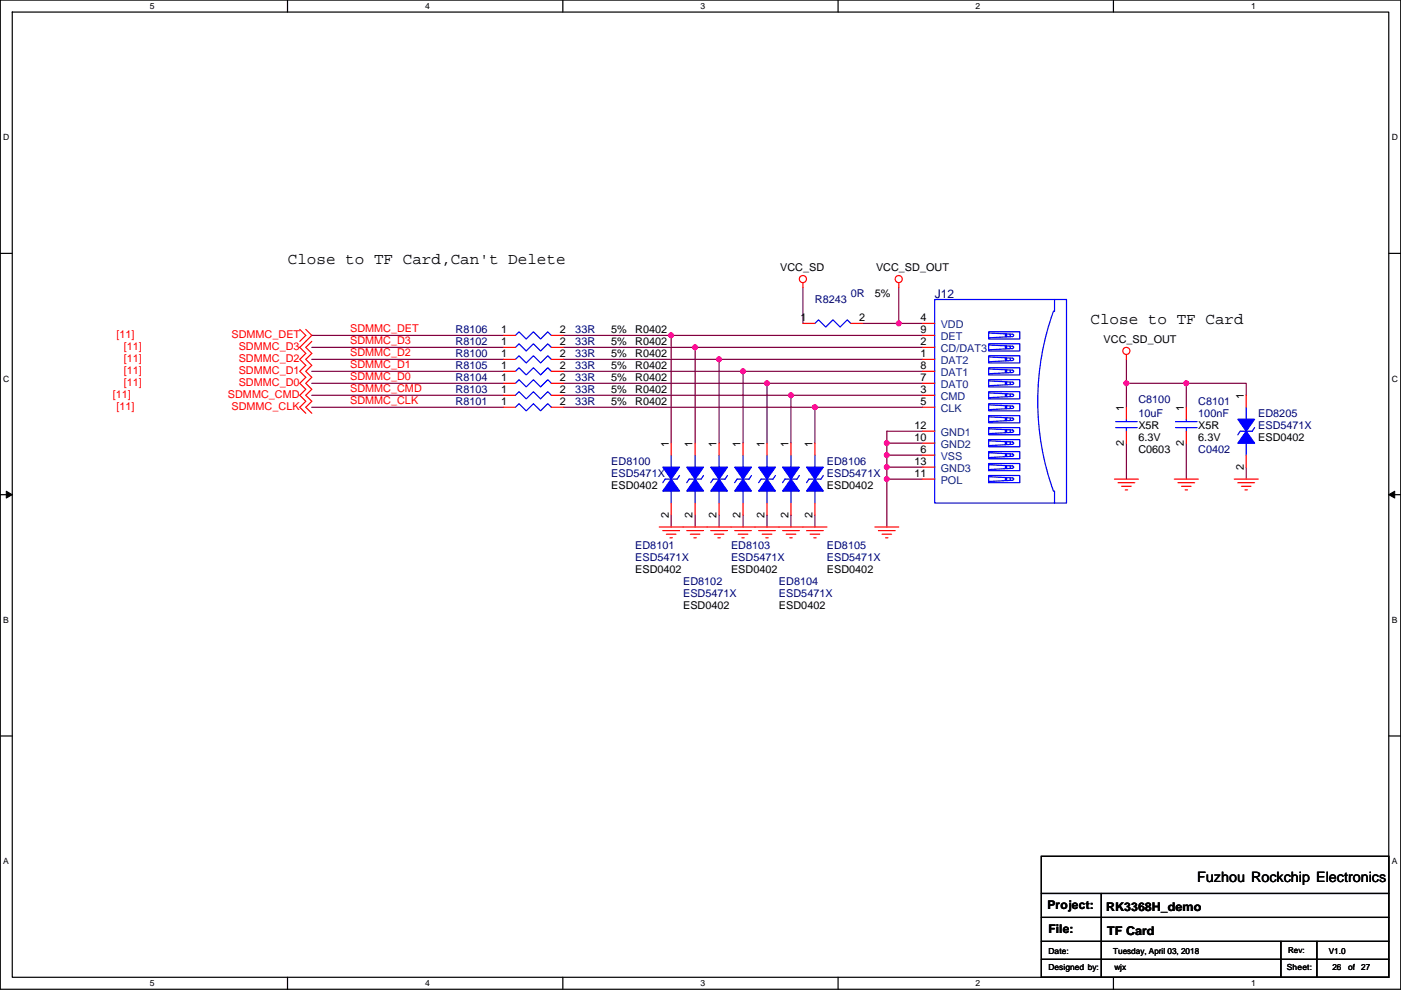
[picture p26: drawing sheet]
<svg xmlns="http://www.w3.org/2000/svg" width="297mm" height="210mm" viewBox="0 0 297 210" stroke-linecap="round" stroke-linejoin="round" font-family="sans-serif">
<defs><g id="words">
<g font-size="3.4">
<text x="61" y="56.1">Close to TF Card,Can't Delete</text>
<text x="231.2" y="68.8">Close to TF Card</text>
</g>
<text font-size="3" x="253.8" y="187.2">Fuzhou Rockchip Electronics</text>
<text font-size="2.5" fill="#000080" x="198.2" y="63.2">J12</text>
<g font-size="2.5">
<text x="222.1" y="192.9">Project:</text>
<text x="222.3" y="198">File:</text>
<text x="234.5" y="193.1">RK3368H_demo</text>
<text x="234.8" y="198.2">TF Card</text>
</g>
<g font-size="2.3">
<text x="165.4" y="57.4">VCC_SD</text>
<text x="185.7" y="57.4">VCC_SD_OUT</text>
<text x="185.5" y="63">5%</text>
<text x="106.2" y="70.6">1</text>
<text x="118.7" y="70.6">2</text>
<text x="129.6" y="70.7">5%</text>
<text x="134.7" y="70.7">R0402</text>
<text x="169.7" y="68.1">1</text>
<text x="182.2" y="68.1">2</text>
<text x="195.1" y="68.1">4</text>
<text x="195.1" y="70.6">9</text>
<text x="106.2" y="73.2">1</text>
<text x="106.2" y="75.7">1</text>
<text x="118.7" y="73.2">2</text>
<text x="118.7" y="75.7">2</text>
<text x="129.6" y="73.2">5%</text>
<text x="129.6" y="75.7">5%</text>
<text x="134.7" y="73.2">R0402</text>
<text x="134.7" y="75.7">R0402</text>
<text x="195.1" y="75.7">1</text>
<text x="195.1" y="73.2">2</text>
<text x="234" y="72.7">VCC_SD_OUT</text>
<text x="106.2" y="78.2">1</text>
<text x="106.2" y="80.8">1</text>
<text x="106.2" y="83.3">1</text>
<text x="118.7" y="78.2">2</text>
<text x="118.7" y="80.8">2</text>
<text x="118.7" y="83.3">2</text>
<text x="129.6" y="78.3">5%</text>
<text x="129.6" y="80.8">5%</text>
<text x="129.6" y="83.4">5%</text>
<text x="134.7" y="78.3">R0402</text>
<text x="134.7" y="80.8">R0402</text>
<text x="134.7" y="83.4">R0402</text>
<text x="195.1" y="83.3">3</text>
<text x="195.1" y="80.8">7</text>
<text x="195.1" y="78.2">8</text>
<text x="106.2" y="85.9">1</text>
<text x="118.7" y="85.9">2</text>
<text x="129.6" y="85.9">5%</text>
<text x="134.7" y="85.9">R0402</text>
<text x="195.1" y="85.9">5</text>
<text x="238.3" y="87.1" transform="rotate(-90 238.3 87.1)">1</text>
<text x="251" y="87.1" transform="rotate(-90 251 87.1)">1</text>
<text x="263.7" y="84.6" transform="rotate(-90 263.7 84.6)">1</text>
<text x="141.8" y="94.8" transform="rotate(-90 141.8 94.8)">1</text>
<text x="146.9" y="94.8" transform="rotate(-90 146.9 94.8)">1</text>
<text x="151.9" y="94.8" transform="rotate(-90 151.9 94.8)">1</text>
<text x="157" y="94.8" transform="rotate(-90 157 94.8)">1</text>
<text x="162.1" y="94.8" transform="rotate(-90 162.1 94.8)">1</text>
<text x="167.2" y="94.8" transform="rotate(-90 167.2 94.8)">1</text>
<text x="172.3" y="94.8" transform="rotate(-90 172.3 94.8)">1</text>
<text x="193.9" y="90.9">12</text>
<text x="193.9" y="93.5">10</text>
<text x="238.3" y="94.5" transform="rotate(-90 238.3 94.5)">2</text>
<text x="241.4" y="91">X5R</text>
<text x="241.4" y="93.5">6.3V</text>
<text x="251" y="94.5" transform="rotate(-90 251 94.5)">2</text>
<text x="254.1" y="91">X5R</text>
<text x="254.1" y="93.5">6.3V</text>
<text x="266.8" y="93.5">ESD0402</text>
<text x="193.9" y="101.1">11</text>
<text x="193.9" y="98.6">13</text>
<text x="195.1" y="96">6</text>
<text x="241.4" y="96.1">C0603</text>
<text x="263.7" y="99.6" transform="rotate(-90 263.7 99.6)">2</text>
<text x="129.6" y="103.7">ESD0402</text>
<text x="175.3" y="103.7">ESD0402</text>
<text x="141.8" y="109.8" transform="rotate(-90 141.8 109.8)">2</text>
<text x="146.9" y="109.8" transform="rotate(-90 146.9 109.8)">2</text>
<text x="151.9" y="109.8" transform="rotate(-90 151.9 109.8)">2</text>
<text x="157" y="109.8" transform="rotate(-90 157 109.8)">2</text>
<text x="162.1" y="109.8" transform="rotate(-90 162.1 109.8)">2</text>
<text x="167.2" y="109.8" transform="rotate(-90 167.2 109.8)">2</text>
<text x="172.3" y="109.8" transform="rotate(-90 172.3 109.8)">2</text>
<text x="134.7" y="121.5">ESD0402</text>
<text x="155" y="121.5">ESD0402</text>
<text x="175.3" y="121.5">ESD0402</text>
<text x="144.8" y="129.1">ESD0402</text>
<text x="165.2" y="129.1">ESD0402</text>
</g>
<g font-size="2.3" fill="#000080">
<text x="172.8" y="64.3">R8243</text>
<text x="180.4" y="63">0R</text>
<text x="96.6" y="70.7">R8106</text>
<text x="122" y="70.7">33R</text>
<text x="96.6" y="73.2">R8102</text>
<text x="96.6" y="75.7">R8100</text>
<text x="122" y="73.2">33R</text>
<text x="122" y="75.7">33R</text>
<text x="96.6" y="78.3">R8105</text>
<text x="96.6" y="80.8">R8104</text>
<text x="96.6" y="83.4">R8103</text>
<text x="122" y="78.3">33R</text>
<text x="122" y="80.8">33R</text>
<text x="122" y="83.4">33R</text>
<text x="96.6" y="85.9">R8101</text>
<text x="122" y="85.9">33R</text>
<text x="241.4" y="85.4">C8100</text>
<text x="241.4" y="88.4">10uF</text>
<text x="254.1" y="85.9">C8101</text>
<text x="254.1" y="88.4">100nF</text>
<text x="266.8" y="88.4">ED8205</text>
<text x="266.8" y="91">ESD5471X</text>
<text x="129.6" y="98.6">ED8100</text>
<text x="129.6" y="101.1">ESD5471X</text>
<text x="175.3" y="98.6">ED8106</text>
<text x="175.3" y="101.1">ESD5471X</text>
<text x="254.1" y="96.1">C0402</text>
<text x="134.7" y="116.4">ED8101</text>
<text x="134.7" y="118.9">ESD5471X</text>
<text x="155" y="116.4">ED8103</text>
<text x="155" y="118.9">ESD5471X</text>
<text x="175.3" y="116.4">ED8105</text>
<text x="175.3" y="118.9">ESD5471X</text>
<text x="144.8" y="124">ED8102</text>
<text x="165.2" y="124">ED8104</text>
<text x="144.8" y="126.5">ESD5471X</text>
<text x="165.2" y="126.5">ESD5471X</text>
</g>
<g font-size="2.3" fill="#f00">
<text x="24.7" y="71.7">[11]</text>
<text x="49.1" y="71.7">SDMMC_DET</text>
<text x="74.2" y="70.4">SDMMC_DET</text>
<text x="26.2" y="74.2">[11]</text>
<text x="26.2" y="76.8">[11]</text>
<text x="50.6" y="74.2">SDMMC_D3</text>
<text x="50.6" y="76.8">SDMMC_D2</text>
<text x="74.2" y="73">SDMMC_D3</text>
<text x="74.2" y="75.5">SDMMC_D2</text>
<text x="26.2" y="81.8">[11]</text>
<text x="26.2" y="79.3">[11]</text>
<text x="50.6" y="81.8">SDMMC_D0</text>
<text x="50.6" y="79.3">SDMMC_D1</text>
<text x="74.2" y="80.6">SDMMC_D0</text>
<text x="74.2" y="83.1">SDMMC_CMD</text>
<text x="74.2" y="78">SDMMC_D1</text>
<text x="23.9" y="84.4">[11]</text>
<text x="24.7" y="86.9">[11]</text>
<text x="48.3" y="84.4">SDMMC_CMD</text>
<text x="49.1" y="86.9">SDMMC_CLK</text>
<text x="74.2" y="85.7">SDMMC_CLK</text>
</g>
<g font-size="2.3" fill="#004080">
<text x="199.5" y="69.6">VDD</text>
<text x="199.5" y="77.3">DAT2</text>
<text x="199.5" y="74.7">CD/DAT3</text>
<text x="199.5" y="72.2">DET</text>
<text x="199.5" y="82.3">DAT0</text>
<text x="199.5" y="79.8">DAT1</text>
<text x="199.5" y="84.9">CMD</text>
<text x="199.5" y="87.4">CLK</text>
<text x="199.5" y="92.5">GND1</text>
<text x="199.5" y="95">GND2</text>
<text x="199.5" y="97.6">VSS</text>
<text x="199.5" y="100.1">GND3</text>
<text x="199.5" y="102.7">POL</text>
</g>
<g font-size="1.8">
<text x="31.8" y="1.9">5</text>
<text x="90.1" y="1.9">4</text>
<text x="148.5" y="1.9">3</text>
<text x="206.9" y="1.9">2</text>
<text x="265.2" y="1.9">1</text>
<text x=".7" y="29.8">D</text>
<text x="295.1" y="29.8">D</text>
<text x=".7" y="81">C</text>
<text x="295.1" y="81">C</text>
<text x=".7" y="132.1">B</text>
<text x="295.1" y="132.1">B</text>
<text x=".7" y="183.3">A</text>
<text x="295.1" y="183.3">A</text>
<text x="222.3" y="202.3">Date:</text>
<text x="236" y="202.3">Tuesday, April 03, 2018</text>
<text x="281.7" y="202.3">V1.0</text>
<text x="31.8" y="209.2">5</text>
<text x="90.1" y="209.2">4</text>
<text x="148.5" y="209.2">3</text>
<text x="206.9" y="209.2">2</text>
<text x="222.3" y="205.8">Designed by:</text>
<text x="236.3" y="205.8">wjx</text>
<text x="265.2" y="209.2">1</text>
<text x="272.9" y="205.8">Sheet:</text>
<text x="282.5" y="205.8">26</text>
<text x="285.8" y="205.8">of</text>
<text x="288.6" y="205.8">27</text>
</g>
<text font-size="1.7" x="273.1" y="202.2">Rev:</text>
</g></defs>
<path d="M.1 0h296.9v209.8h-296.9zM2.6 2.6h291.8v204.7h-291.8z" fill="none" stroke="#000" stroke-width=".25"/>
<g fill="#fff">
<path d="M31.8 .3h1v2h-1z"/>
<path d="M31.8 207.5h1v2.1h-1z"/>
</g>
<path d="M61 0v2.6M61 207.3v2.5" fill="none" stroke="#000" stroke-width=".25"/>
<g fill="#fff">
<path d="M90.1 .3h1v2h-1z"/>
<path d="M90.1 207.5h1v2.1h-1z"/>
</g>
<path d="M119.3 0v2.6M119.3 207.3v2.5" fill="none" stroke="#000" stroke-width=".25"/>
<g fill="#fff">
<path d="M148.5 .3h1v2h-1z"/>
<path d="M148.5 207.5h1v2.1h-1z"/>
</g>
<path d="M177.7 0v2.6M177.7 207.3v2.5" fill="none" stroke="#000" stroke-width=".25"/>
<g fill="#fff">
<path d="M206.9 .3h1v2h-1z"/>
<path d="M206.9 207.5h1v2.1h-1z"/>
</g>
<path d="M236.1 0v2.6M236.1 207.3v2.5" fill="none" stroke="#000" stroke-width=".25"/>
<g fill="#fff">
<path d="M265.2 .3h1v2h-1z"/>
<path d="M265.2 207.5h1v2.1h-1z"/>
<path d="M.7 28.2h1.3v2h-1.3z"/>
<path d="M295.1 28.2h1.3v2h-1.3z"/>
<path d="M.7 79.3h1.3v2.1h-1.3z"/>
<path d="M295.1 79.3h1.3v2.1h-1.3z"/>
</g>
<path d="M.1 53.7h2.5M294.4 53.7h2.6" fill="none" stroke="#000" stroke-width=".25"/>
<g fill="#fff">
<path d="M.7 130.5h1.2v2h-1.2z"/>
<path d="M295.1 130.5h1.2v2h-1.2z"/>
</g>
<path d="M.1 104.9h2.5M294.4 104.9h2.6" fill="none" stroke="#000" stroke-width=".25"/>
<path d="M1.3 104.2l1.3 .7-1.3 .7zM294.4 104.9l1.3-.7v1.4z" fill="#000" stroke="#000" stroke-width=".21"/>
<g fill="#fff">
<path d="M.7 181.7h1.2v2h-1.2z"/>
<path d="M295.1 181.7h1.2v2h-1.2z"/>
</g>
<path d="M.1 156.1h2.5M294.4 156.1h2.6M220.8 181.6h73.6v25.7h-73.6zM220.8 189.5h73.6M220.8 194.6h73.6M220.8 199.7h73.6M233.5 189.5v17.8M271.6 199.7v7.6M279.2 199.7v7.6M220.8 203.5h73.6" fill="none" stroke="#000" stroke-width=".25"/>
<g fill="none" stroke="#800040" stroke-width=".25">
<path d="M66.1 73.7h40.6M66.1 76.2h40.6M66.1 71.1h40.6M66.1 78.8h40.6M119.4 76.2h33.1M119.4 71.1h22.9M119.4 73.7h28M119.4 78.8h38.1M142.3 71.1h53.3M142.3 71.1v22.9M147.4 73.7h48.2M147.4 73.7v20.3"/>
<path d="M152.5 76.2h43.1M152.5 76.2v17.8M157.5 78.8v15.2M157.5 78.8h38.1M170.2 61v7.6M182.9 68.6h7.7M190.6 61v7.6h5M238.8 76.2v5.1h12.7M66.1 81.3h40.6M66.1 83.8h40.6M66.1 86.4h40.6M119.4 83.8h48.3"/>
<path d="M119.4 86.4h53.4M119.4 81.3h43.2M162.6 81.3v12.7M162.6 81.3h33M167.7 83.8v10.2M167.7 83.8h27.9M172.8 86.4h22.8M172.8 86.4v7.6M188 94h7.6M188 96.5h7.6M188 99.1h7.6M188 94v2.5"/>
<path d="M188 96.5v2.6M188 99.1v2.5M195.6 91.5h-7.6v2.5M238.8 81.3v5.1M238.8 94v7.6M251.5 81.3v5.1M251.5 94v7.6M251.5 81.3h12.7v2.5M264.2 99.1v2.5M142.3 109.2v2.6M147.4 109.2v2.6M152.5 109.2v2.6"/>
<path d="M157.5 109.2v2.6M162.6 109.2v2.6M167.7 109.2v2.6M172.8 109.2v2.6M188 101.6h7.6M188 101.6v10.2"/>
</g>
<g fill="#f0f" stroke="#f0f" stroke-width=".25">
<circle cx="157.5" cy="78.7" r=".5"/>
<circle cx="167.7" cy="83.8" r=".5"/>
<circle cx="172.8" cy="86.4" r=".5"/>
<circle cx="152.4" cy="76.2" r=".5"/>
<circle cx="162.6" cy="81.3" r=".5"/>
<circle cx="142.3" cy="71.1" r=".5"/>
<circle cx="238.8" cy="81.3" r=".5"/>
<circle cx="188" cy="94" r=".5"/>
<circle cx="188" cy="96.5" r=".5"/>
<circle cx="188" cy="99.1" r=".5"/>
<circle cx="188" cy="101.6" r=".5"/>
<circle cx="147.4" cy="73.7" r=".5"/>
<circle cx="190.5" cy="68.6" r=".5"/>
<circle cx="251.5" cy="81.3" r=".5"/>
</g>
<g fill="none" stroke="#f00" stroke-width=".25">
<path d="M170.2 60v1M190.6 60v1M63.6 69.9l1.2 1.2-1.2 1.3M64.8 69.9l1.3 1.2-2.5 2.6 1.2 1.3-1.2 1.2 1.2 1.3-1.2 1.3 1.2 1.2-1.2 1.3 1.2 1.3-1.2 1.2 1.2 1.3-1.2 1.3 1.2 1.3M66.1 72.4l-1.3 1.3 1.3 1.3-1.3 1.2 1.3 1.3-1.3 1.3 1.3 1.2-1.3 1.3 1.3 1.3-1.3 1.2 1.3 1.3-1.3 1.3 1.3 1.3M106.7 71.1h2.6M106.7 78.8h2.6M106.7 73.7h2.6M106.7 76.2h2.6M116.9 71.1h2.5M116.9 78.8h2.5M116.9 73.7h2.5"/>
<path d="M116.9 76.2h2.5M170.2 68.6h2.6M180.4 68.6h2.5M195.6 76.2h2.6M195.6 73.7h2.6M195.6 68.6h2.6M195.6 78.8h2.6M195.6 71.1h2.6M238.8 75.2v1M106.7 86.4h2.6M106.7 81.3h2.6M106.7 83.8h2.6"/>
<path d="M116.9 86.4h2.5M116.9 81.3h2.5M116.9 83.8h2.5M142.3 94v2.5M147.4 94v2.5M152.5 94v2.5M157.5 94v2.5M162.6 94v2.5M167.7 94v2.5M172.8 94v2.5M195.6 83.8h2.6M195.6 86.4h2.6"/>
<path d="M195.6 96.5h2.6M195.6 81.3h2.6M195.6 91.5h2.6M195.6 94h2.6M195.6 99.1h2.6M238.8 86.4v2.5M238.8 91.5v2.5M251.5 86.4v2.5M251.5 91.5v2.5M264.2 83.8v2.6M264.2 96.5v2.6M139.8 111.8h35.5"/>
<path d="M140.5 112.5h3.6M141.3 113.3h2M142 114.1h.6M142.3 106.7v2.5M145.6 112.5h3.6M146.4 113.3h2M147.1 114.1h.5M147.4 106.7v2.5M150.7 112.5h3.5M151.4 113.3h2.1M152.2 114.1h.5M152.5 106.7v2.5"/>
<path d="M155.8 112.5h3.5M156.5 113.3h2.1M157.3 114.1h.5M157.5 106.7v2.5M160.8 112.5h3.6M161.6 113.3h2M162.4 114.1h.5M162.6 106.7v2.5M165.9 112.5h3.6M166.7 113.3h2M167.4 114.1h.6M167.7 106.7v2.5"/>
<path d="M171 112.5h3.6M171.8 113.3h2M172.5 114.1h.5M172.8 106.7v2.5M185.5 111.8h5.1M186.2 112.5h3.6M187 113.3h2M187.8 114.1h.5M195.6 101.6h2.6M236.3 101.6h5.1M237 102.4h3.6M237.8 103.1h2"/>
<path d="M238.6 103.9h.5M249 101.6h5.1M249.7 102.4h3.6M250.5 103.1h2M251.3 103.9h.5M261.7 101.6h5.1M262.4 102.4h3.6M263.2 103.1h2M264 103.9h.5"/>
<circle cx="170.2" cy="59.2" r=".76"/>
<circle cx="190.5" cy="59.2" r=".76"/>
<circle cx="238.8" cy="74.4" r=".76"/>
</g>
<g fill="none" stroke="#00f" stroke-width=".25">
<path d="M109.3 71.1l.7-.7 1.6 1.5 1.5-1.5 1.5 1.5 1.5-1.5 .8 .7M109.3 78.8l.7-.8 1.6 1.5 1.5-1.5 1.5 1.5 1.5-1.5 .8 .8M109.3 73.7l.7-.8 1.6 1.5 1.5-1.5 1.5 1.5 1.5-1.5 .8 .8M109.3 76.2l.7-.7 1.6 1.5 1.5-1.5 1.5 1.5 1.5-1.5 .8 .7M172.8 68.6l.7-.8 1.6 1.6 1.5-1.6 1.5 1.6 1.5-1.6 .8 .8M198.2 63.5h27.9v43.2h-27.9zM198.2 73.7h.1M198.2 71.1h.1M198.2 78.8h.1M198.2 76.2h.1M209.6 78h6.6v1.5h-6.6zM209.6 78.3l5.1 .2 .2 .2-.2 .3"/>
<path d="M209.6 75.5h6.6v1.5h-6.6zM209.6 75.7l5.1 .3 .2 .2-.2 .3M209.6 72.9h6.6v1.5h-6.6zM209.6 73.2l5.1 .2 .2 .3-.2 .2M209.6 70.4h6.6v1.5h-6.6zM209.6 70.6l5.1 .3 .2 .2-.2 .3-5.1 .2M213.2 78.5h.2v.5h-.2zM213.2 76h.2v.5h-.2zM213.2 73.4h.2v.5h-.2zM213.2 70.9h.2v.5h-.2zM214.2 78.5v.5M214.2 76v.5"/>
<path d="M214.2 73.4v.5M214.2 70.9v.5M214.7 79l-5.1 .3M214.7 76.5l-5.1 .2M214.7 73.9l-5.1 .3M223.4 66a56.3 56.3 0 0 0 0 38.2M223.6 63.5v2.6M109.3 86.4l.7-.8 1.6 1.5 1.5-1.5 1.5 1.5 1.5-1.5 .8 .8M109.3 81.3l.7-.8 1.6 1.6 1.5-1.6 1.5 1.6 1.5-1.6 .8 .8M109.3 83.8l.7-.7 1.6 1.5 1.5-1.5 1.5 1.5 1.5-1.5 .8 .7M142.3 96.5v2.6M147.4 96.5v2.6"/>
<path d="M152.5 96.5v2.6M157.5 96.5v2.6M162.6 96.5v2.6M167.7 96.5v2.6M172.8 96.5v2.6M198.2 94h.1M198.2 99.1h.1M198.2 91.5h.1M198.2 88.9h.1M198.2 83.8h.1M198.2 96.5h.1M198.2 86.4h.1"/>
<path d="M198.2 81.3h.1M209.6 98.3h6.6v1.5h-6.6zM209.6 98.6l5.1 .2 .2 .3-.2 .2-5.1 .3M209.6 95.8h6.6v1.5h-6.6zM209.6 96l5.1 .3 .2 .2-.2 .3-5.1 .2M209.6 93.2h6.6v1.6h-6.6zM209.6 93.5l5.1 .2 .2 .3-.2 .3-5.1 .2M209.6 90.7h6.6v1.5h-6.6zM209.6 91l5.1 .2 .2 .2-.2 .3-5.1 .3M209.6 88.4l5.1 .3 .2 .2-.2 .3-5.1 .2M209.6 88.2h6.6v1.5h-6.6zM209.6 85.6h6.6v1.5h-6.6z"/>
<path d="M209.6 85.9l5.1 .2 .2 .3-.2 .2-5.1 .3M209.6 83.1h6.6v1.5h-6.6zM209.6 83.3l5.1 .3 .2 .2-.2 .3M209.6 80.5h6.6v1.6h-6.6zM209.6 80.8l5.1 .2 .2 .3-.2 .2M213.2 96.3h.2v.5h-.2zM213.2 98.8h.2v.5h-.2zM213.2 91.2h.2v.5h-.2zM213.2 93.7h.2v.6h-.2zM213.2 88.7h.2v.5h-.2zM213.2 86.1h.2v.5h-.2zM213.2 83.6h.2v.5h-.2z"/>
<path d="M213.2 81h.2v.6h-.2zM214.2 98.8v.5M214.2 96.3v.5M214.2 93.7v.6M214.2 91.2v.5M214.2 88.7v.5M214.2 86.1v.5M214.2 83.6v.5M214.2 81v.6M214.7 84.1l-5.1 .2M214.7 81.6l-5.1 .2M236.5 90.7h4.6"/>
<path d="M236.5 89.4h4.6M238.8 88.9v.5M238.8 90.7v.8M249.2 90.7h4.6M249.2 89.4h4.6M251.5 88.9v.5M251.5 90.7v.8M264.2 86.4v2.5M264.2 94v2.5M266 90.7l-.5 .8h-2.5l-.6 .7M142.3 104.2v2.5M144.1 100.9l-.5 .7h-2.6l-.5 .8"/>
<path d="M147.4 104.2v2.5M149.2 100.9l-.5 .7h-2.6l-.5 .8M152.5 104.2v2.5M154.2 100.9l-.5 .7h-2.5l-.5 .8M157.5 104.2v2.5M159.3 100.9l-.5 .7h-2.5l-.5 .8M162.6 104.2v2.5M164.4 100.9l-.5 .7h-2.5l-.6 .8M167.7 104.2v2.5M169.5 100.9l-.5 .7h-2.6l-.5 .8M172.8 104.2v2.5M174.6 100.9l-.6 .7h-2.5l-.5 .8"/>
<path d="M198.2 101.6h.1M209.6 100.9h6.6v1.5h-6.6zM209.6 101.1l5.1 .3 .2 .2-.2 .3-5.1 .2M213.2 101.4h.2v.5h-.2zM214.2 101.4v.5M223.6 104.2v2.5"/>
</g>
<g fill="#00f" stroke="#00f" stroke-width=".25">
<path d="M155.8 99.1h3.5l-1.8 2.5z" fill-rule="evenodd"/>
<path d="M157.5 101.6l1.8 2.6h-3.5z" fill-rule="evenodd"/>
<path d="M262.4 88.9h3.6l-1.8 2.6z" fill-rule="evenodd"/>
<path d="M264.2 91.5l1.8 2.5h-3.6z" fill-rule="evenodd"/>
<path d="M140.5 99.1h3.6l-1.8 2.5z" fill-rule="evenodd"/>
<path d="M142.3 101.6l1.8 2.6h-3.6z" fill-rule="evenodd"/>
<path d="M145.6 99.1h3.6l-1.8 2.5z" fill-rule="evenodd"/>
<path d="M147.4 101.6l1.8 2.6h-3.6z" fill-rule="evenodd"/>
<path d="M171 99.1h3.6l-1.8 2.5z" fill-rule="evenodd"/>
<path d="M172.8 101.6l1.8 2.6h-3.6z" fill-rule="evenodd"/>
<path d="M165.9 99.1h3.6l-1.8 2.5z" fill-rule="evenodd"/>
<path d="M167.7 101.6l1.8 2.6h-3.6z" fill-rule="evenodd"/>
<path d="M160.8 99.1h3.6l-1.8 2.5z" fill-rule="evenodd"/>
<path d="M162.6 101.6l1.8 2.6h-3.6z" fill-rule="evenodd"/>
<path d="M150.7 99.1h3.5l-1.7 2.5z" fill-rule="evenodd"/>
<path d="M152.5 101.6l1.7 2.6h-3.5z" fill-rule="evenodd"/>
</g>
<use href="#words"/>
</svg>
